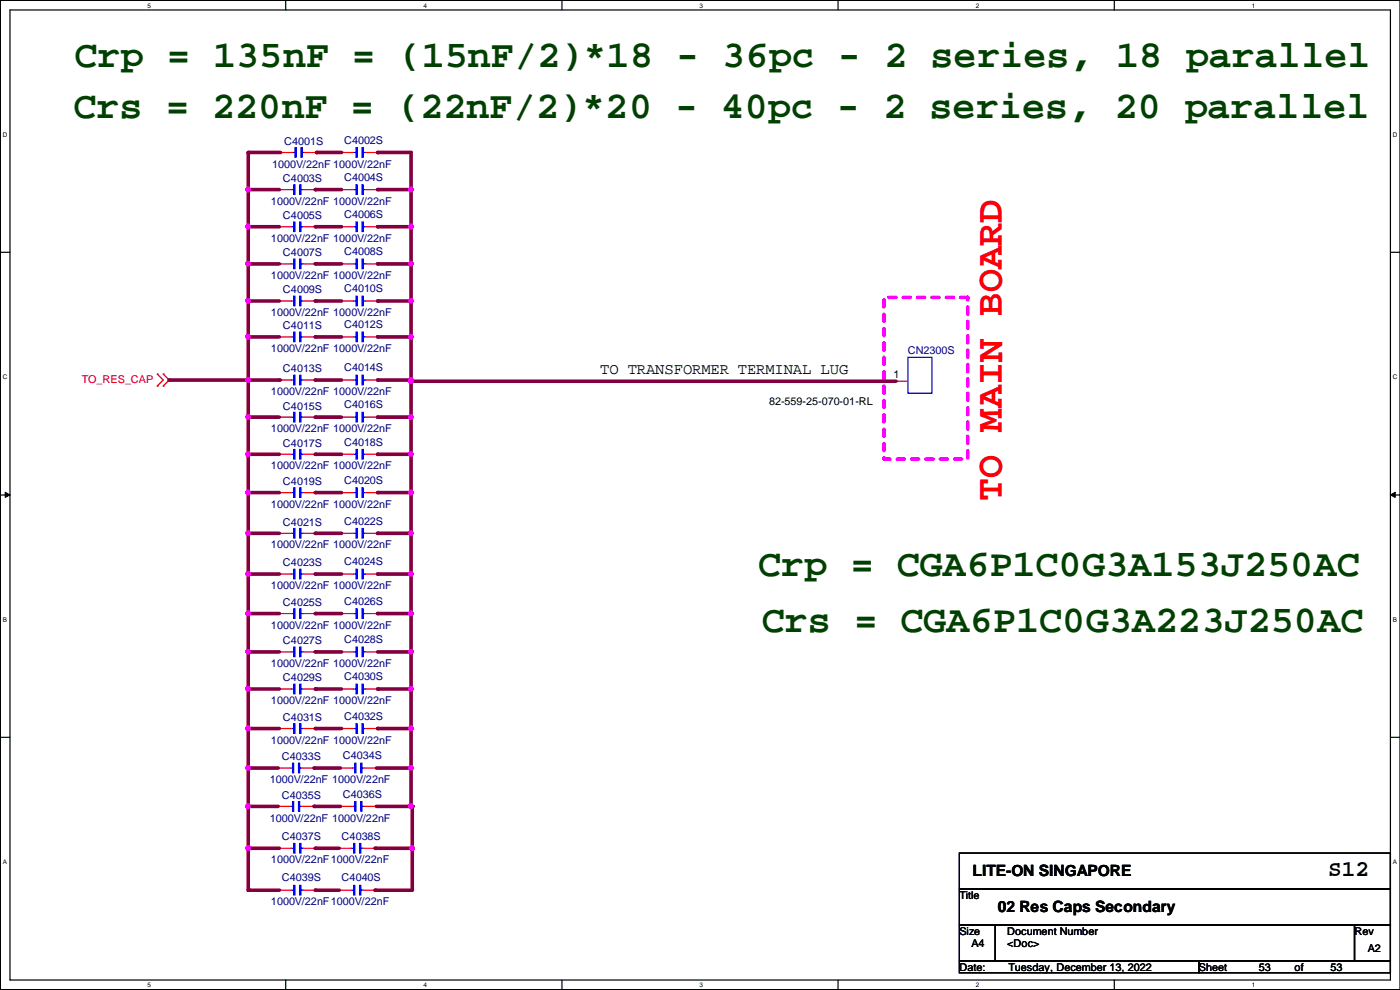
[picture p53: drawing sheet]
<svg xmlns="http://www.w3.org/2000/svg" width="297mm" height="210mm" viewBox="0 0 297 210" stroke-linecap="round" stroke-linejoin="round" font-family="sans-serif">
<defs><g id="words">
<g font-size="8.1" fill="#004000">
<text x="15.8" y="14.3">Crp = 135nF = (15nF/2)*18 - 36pc - 2 series, 18 parallel</text>
<text x="15.6" y="25">Crs = 220nF = (22nF/2)*20 - 40pc - 2 series, 20 parallel</text>
<text x="160.9" y="122.3">Crp = CGA6P1C0G3A153J250AC</text>
<text x="161.6" y="133.9">Crs = CGA6P1C0G3A223J250AC</text>
</g>
<text font-size="8.1" fill="#f00" x="212.5" y="106.3" transform="rotate(-90 212.5 106.3)">TO MAIN BOARD</text>
<text font-size="4.8" x="281.8" y="185.8">S12</text>
<g font-size="3.3">
<text x="127.3" y="79.4">TO TRANSFORMER TERMINAL LUG</text>
<text x="206.3" y="185.8">LITE-ON SINGAPORE</text>
<text x="211.7" y="193.4">02 Res Caps Secondary</text>
</g>
<g font-size="2.3" fill="#000080">
<text x="57.7" y="35.6">1000V/22nF 1000V/22nF</text>
<text x="60.3" y="30.7">C4001S</text>
<text x="73" y="30.5">C4002S</text>
<text x="60" y="38.6">C4003S</text>
<text x="73" y="38.4">C4004S</text>
<text x="57.5" y="43.4">1000V/22nF 1000V/22nF</text>
<text x="60" y="46.5">C4005S</text>
<text x="73" y="46.2">C4006S</text>
<text x="57.5" y="51.3">1000V/22nF 1000V/22nF</text>
<text x="57.5" y="59.2">1000V/22nF 1000V/22nF</text>
<text x="60" y="54.4">C4007S</text>
<text x="73" y="54.1">C4008S</text>
<text x="60" y="62.2">C4009S</text>
<text x="73" y="62">C4010S</text>
<text x="57.5" y="67.1">1000V/22nF 1000V/22nF</text>
<text x="60" y="69.9">C4011S</text>
<text x="73" y="69.6">C4012S</text>
<text x="57.5" y="74.7">1000V/22nF 1000V/22nF</text>
<text x="192.6" y="75.2">CN2300S</text>
<text x="57.5" y="83.8">1000V/22nF 1000V/22nF</text>
<text x="60" y="79">C4013S</text>
<text x="73" y="78.7">C4014S</text>
<text x="60" y="86.9">C4015S</text>
<text x="73" y="86.6">C4016S</text>
<text x="57.5" y="91.7">1000V/22nF 1000V/22nF</text>
<text x="60" y="94.7">C4017S</text>
<text x="73" y="94.5">C4018S</text>
<text x="57.5" y="99.6">1000V/22nF 1000V/22nF</text>
<text x="57.5" y="107.7">1000V/22nF 1000V/22nF</text>
<text x="60" y="102.9">C4019S</text>
<text x="73" y="102.6">C4020S</text>
<text x="60" y="111.5">C4021S</text>
<text x="73" y="111.3">C4022S</text>
<text x="57.5" y="116.3">1000V/22nF 1000V/22nF</text>
<text x="73" y="119.9">C4024S</text>
<text x="57.5" y="125">1000V/22nF 1000V/22nF</text>
<text x="60" y="120.1">C4023S</text>
<text x="60" y="128.5">C4025S</text>
<text x="73" y="128.3">C4026S</text>
<text x="57.5" y="133.4">1000V/22nF 1000V/22nF</text>
<text x="60" y="136.7">C4027S</text>
<text x="73" y="136.4">C4028S</text>
<text x="57.5" y="141.5">1000V/22nF 1000V/22nF</text>
<text x="57.5" y="149.4">1000V/22nF 1000V/22nF</text>
<text x="60" y="144.5">C4029S</text>
<text x="73" y="144.3">C4030S</text>
<text x="60" y="152.9">C4031S</text>
<text x="73" y="152.7">C4032S</text>
<text x="57.5" y="157.7">1000V/22nF 1000V/22nF</text>
<text x="59.8" y="161.3">C4033S</text>
<text x="72.7" y="161">C4034S</text>
<text x="57.2" y="166.1">1000V/22nF 1000V/22nF</text>
<text x="59.8" y="169.4">C4035S</text>
<text x="72.7" y="169.2">C4036S</text>
<text x="57.2" y="174.2">1000V/22nF 1000V/22nF</text>
<text x="59.8" y="178.1">C4037S</text>
<text x="72.5" y="178.1">C4038S</text>
<text x="57.5" y="183.1">1000V/22nF1000V/22nF</text>
<text x="59.8" y="186.9">C4039S</text>
<text x="72.5" y="186.9">C4040S</text>
<text x="57.5" y="192">1000V/22nF1000V/22nF</text>
</g>
<text font-size="2.3" fill="#f00" x="17.4" y="81.3">TO_RES_CAP</text>
<g font-size="2.3">
<text x="189.6" y="80.3">1</text>
<text x="163.2" y="85.9">82-559-25-070-01-RL</text>
<text x="203.5" y="190.8">Title</text>
<text x="203.5" y="198.4">Size</text>
<text x="206.1" y="200.9">A4</text>
<text x="213.7" y="198.4">Document Number</text>
<text x="213.7" y="200.9">&lt;Doc&gt;</text>
<text x="287.4" y="198.4">Rev</text>
<text x="290.2" y="201.9">A2</text>
<text x="203.5" y="206">Date:</text>
<text x="214" y="206">Tuesday, December 13, 2022</text>
<text x="254.3" y="206">Sheet</text>
<text x="267" y="206">53</text>
<text x="274.7" y="206">of</text>
<text x="282.3" y="206">53</text>
</g>
<g font-size="1.4">
<text x="31.3" y="1.6">5</text>
<text x="89.8" y="1.6">4</text>
<text x="148.4" y="1.6">3</text>
<text x="207" y="1.6">2</text>
<text x="265.6" y="1.6">1</text>
<text x=".6" y="29">D</text>
<text x="295.5" y="29">D</text>
<text x=".6" y="80.4">C</text>
<text x="295.5" y="80.4">C</text>
<text x=".6" y="131.9">B</text>
<text x="295.5" y="131.9">B</text>
<text x=".6" y="183.3">A</text>
<text x="295.5" y="183.3">A</text>
<text x="31.3" y="209.4">5</text>
<text x="89.8" y="209.4">4</text>
<text x="148.4" y="209.4">3</text>
<text x="207" y="209.4">2</text>
<text x="265.6" y="209.4">1</text>
</g>
</g></defs>
<path d="M.1 .1h296.9v209.8h-296.9zM2.1 2.1h292.9v205.8h-292.9z" fill="none" stroke="#000" stroke-width=".25"/>
<g fill="#fff">
<path d="M31.3 .3h.8v1.6h-.8z"/>
<path d="M31.3 208.1h.8v1.5h-.8z"/>
</g>
<path d="M60.6 .1v2M60.6 207.9v2" fill="none" stroke="#000" stroke-width=".25"/>
<g fill="#fff">
<path d="M89.8 .3h.8v1.6h-.8z"/>
<path d="M89.8 208.1h.8v1.5h-.8z"/>
</g>
<path d="M119.2 .1v2M119.2 207.9v2" fill="none" stroke="#000" stroke-width=".25"/>
<g fill="#fff">
<path d="M148.4 .3h.8v1.6h-.8z"/>
<path d="M148.4 208.1h.8v1.5h-.8z"/>
</g>
<path d="M177.8 .1v2M177.8 207.9v2" fill="none" stroke="#000" stroke-width=".25"/>
<g fill="#fff">
<path d="M207 .3h.8v1.6h-.8z"/>
<path d="M207 208.1h.8v1.5h-.8z"/>
</g>
<path d="M236.4 .1v2M236.4 207.9v2" fill="none" stroke="#000" stroke-width=".25"/>
<g fill="#fff">
<path d="M265.6 .3h.8v1.6h-.8z"/>
<path d="M265.6 208.1h.8v1.5h-.8z"/>
<path d="M.6 27.8h1v1.5h-1z"/>
<path d="M295.5 27.8h1v1.5h-1z"/>
<path d="M.6 79.2h1v1.5h-1z"/>
<path d="M295.5 79.2h1v1.5h-1z"/>
</g>
<path d="M.1 53.5h2M295 53.5h2" fill="none" stroke="#000" stroke-width=".25"/>
<g fill="#fff">
<path d="M.6 130.6h.9v1.6h-.9z"/>
<path d="M295.5 130.6h.9v1.6h-.9z"/>
</g>
<path d="M.1 105h2M295 105h2" fill="none" stroke="#000" stroke-width=".25"/>
<path d="M1.1 104.4l1 .6-1 .5zM295 105l1-.6v1.1z" fill="#000"/>
<path d="M1.1 104.4l1 .6-1 .5zM295 105l1-.6v1.1z" fill="none" stroke="#000" stroke-width=".21"/>
<g fill="#fff">
<path d="M.6 182h.9v1.6h-.9z"/>
<path d="M295.5 182h.9v1.6h-.9z"/>
</g>
<path d="M.1 156.4h2M295 156.4h2M203.5 180.9h91.5v7.7h-91.5zM203.5 188.6h91.5v7.6h-91.5zM203.5 196.2h7.7v7.6h-7.7zM211.2 196.2h76.2v7.6h-76.2zM287.4 196.2h7.6v7.6h-7.6zM203.5 203.8h50.8v2.5h-50.8zM254.3 203.8h40.7v2.5h-40.7z" fill="none" stroke="#000" stroke-width=".25"/>
<path d="M187.5 63.1h17.8v34.3h-17.8z" fill="none" stroke="#f0f" stroke-width=".76" stroke-dasharray="1.5 1.5"/>
<g fill="none" stroke="#f00" stroke-width=".25">
<path d="M59.5 32.3h.1M59.5 32.3h2.6M64.6 32.3h2.5M67.1 32.3h.1M72.5 32.3h.1M72.5 32.3h2.5M77.6 32.3h2.5M80.1 32.3h.1M59.3 56h.1M59.3 48.1h.1M59.3 40.2h.1M59.3 56h2.5"/>
<path d="M59.3 48.1h2.5M59.3 40.2h2.5M64.3 56h2.6M64.3 48.1h2.6M64.3 40.2h2.6M66.9 56h.1M66.9 48.1h.1M66.9 40.2h.1M72.5 56h.1M72.5 48.1h.1M72.5 40.2h.1M72.5 56h2.5"/>
<path d="M72.5 48.1h2.5M72.5 40.2h2.5M77.6 56h2.5M77.6 48.1h2.5M77.6 40.2h2.5M80.1 56h.1M80.1 48.1h.1M80.1 40.2h.1M33.4 79.3h.1M33.4 79.3l1.2 1.3-1.2 1.3M34.6 79.3h.1M34.6 79.3l1.3 1.3-1.3 1.3"/>
<path d="M59.3 71.5h.1M59.3 63.8h.1M59.3 71.5h2.5M59.3 63.8h2.5M64.3 71.5h2.6M64.3 63.8h2.6M66.9 71.5h.1M66.9 63.8h.1M72.5 71.5h.1M72.5 63.8h.1M72.5 71.5h2.5M72.5 63.8h2.5"/>
<path d="M77.6 71.5h2.5M77.6 63.8h2.5M80.1 71.5h.1M80.1 63.8h.1M33.4 81.9h.1M34.6 81.9h.1M59.3 88.5h.1M59.3 96.4h.1M59.3 80.6h.1M59.3 88.5h2.5M59.3 80.6h2.5M59.3 96.4h2.5"/>
<path d="M64.3 88.5h2.6M64.3 80.6h2.6M64.3 96.4h2.6M66.9 88.5h.1M66.9 96.4h.1M66.9 80.6h.1M72.5 80.6h.1M72.5 96.4h.1M72.5 88.5h.1M72.5 88.5h2.5M72.5 80.6h2.5M72.5 96.4h2.5"/>
<path d="M77.6 88.5h2.5M77.6 80.6h2.5M77.6 96.4h2.5M80.1 80.6h.1M80.1 96.4h.1M80.1 88.5h.1M190.1 80.9h.1M190.1 80.9h2.5M59.3 113.1h.1M59.3 104.5h.1M59.3 104.5h2.5M59.3 113.1h2.5"/>
<path d="M64.3 104.5h2.6M64.3 113.1h2.6M66.9 113.1h.1M66.9 104.5h.1M72.5 104.5h.1M72.5 113.1h.1M72.5 104.5h2.5M72.5 113.1h2.5M77.6 104.5h2.5M77.6 113.1h2.5M80.1 104.5h.1M80.1 113.1h.1"/>
<path d="M59.3 121.8h.1M59.3 138.3h.1M59.3 130.1h.1M59.3 121.8h2.5M59.3 138.3h2.5M59.3 130.1h2.5M64.3 121.8h2.6M64.3 138.3h2.6M64.3 130.1h2.6M66.9 121.8h.1M66.9 138.3h.1M66.9 130.1h.1"/>
<path d="M72.5 138.3h.1M72.5 121.8h.1M72.5 130.1h.1M72.5 121.8h2.5M72.5 138.3h2.5M72.5 130.1h2.5M77.6 121.8h2.5M77.6 138.3h2.5M77.6 130.1h2.5M80.1 138.3h.1M80.1 121.8h.1M80.1 130.1h.1"/>
<path d="M59.3 154.5h.1M59.3 146.1h.1M59.3 154.5h2.5M59.3 146.1h2.5M64.3 154.5h2.6M64.3 146.1h2.6M66.9 154.5h.1M66.9 146.1h.1M72.5 146.1h.1M72.5 154.5h.1M72.5 154.5h2.5M72.5 146.1h2.5"/>
<path d="M77.6 154.5h2.5M77.6 146.1h2.5M80.1 146.1h.1M80.1 154.5h.1M59 171h.1M59 162.9h.1M59 171h2.6M59 162.9h2.6M59.3 179.9h.1M59.3 179.9h2.5M64.1 171h2.5M64.1 162.9h2.5"/>
<path d="M64.3 179.9h2.6M66.6 171h.1M66.6 162.9h.1M66.9 179.9h.1M72 179.9h.1M72 179.9h2.5M72.2 162.9h.1M72.2 171h.1M72.2 171h2.6M72.2 162.9h2.6M77 179.9h2.6M77.3 171h2.5"/>
<path d="M77.3 162.9h2.5M79.6 179.9h.1M79.8 162.9h.1M79.8 171h.1M59.3 188.8h.1M59.3 188.8h2.5M64.3 188.8h2.6M66.9 188.8h.1M72 188.8h.1M72 188.8h2.5M77 188.8h2.6M79.6 188.8h.1"/>
</g>
<g fill="none" stroke="#00f" stroke-width=".25">
<path d="M62.1 32.3h.5M62.3 39.2h.3v2h-.3zM62.4 39.2v2M62.6 31.3h.2v2.1h-.2zM62.6 32.3h.1M62.7 31.3v2.1M63.6 39.2h.2v2h-.2zM63.7 39.2v2M63.8 31.3h.3v2.1h-.3zM64 31.3v2.1M64.1 32.3h.1M64.1 32.3h.5"/>
<path d="M75 32.3h.5M75.5 39.2h.3v2h-.3zM75.5 31.3h.3v2.1h-.3zM75.5 32.3h.1M75.6 31.3v2.1M75.6 39.2v2M76.8 39.2h.2v2h-.2zM76.8 31.3h.2v2.1h-.2zM76.9 31.3v2.1M76.9 39.2v2M77 32.3h.1M77 32.3h.6"/>
<path d="M61.8 56h.5M61.8 48.1h.5M61.8 40.2h.5M62.3 54.9h.3v2.1h-.3zM62.3 47.1h.3v2h-.3zM62.3 56h.1M62.3 48.1h.1M62.3 40.2h.1M62.4 47.1v2M62.4 54.9v2.1M63.6 54.9h.2v2.1h-.2zM63.6 47.1h.2v2h-.2z"/>
<path d="M63.7 47.1v2M63.7 54.9v2.1M63.8 56h.1M63.8 48.1h.1M63.8 40.2h.1M63.8 56h.5M63.8 48.1h.5M63.8 40.2h.5M75 56h.5M75 48.1h.5M75 40.2h.5M75.5 54.9h.3v2.1h-.3z"/>
<path d="M75.5 47.1h.3v2h-.3zM75.5 56h.1M75.5 48.1h.1M75.5 40.2h.1M75.6 47.1v2M75.6 54.9v2.1M76.8 54.9h.2v2.1h-.2zM76.8 47.1h.2v2h-.2zM76.9 47.1v2M76.9 54.9v2.1M77 56h.1M77 48.1h.1"/>
<path d="M77 40.2h.1M77 56h.6M77 48.1h.6M77 40.2h.6M61.8 71.5h.5M61.8 63.8h.5M62.3 70.4h.3v2.1h-.3zM62.3 79.6h.3v2h-.3zM62.3 62.8h.3v2.1h-.3zM62.3 71.5h.1M62.3 63.8h.1M62.4 62.8v2.1"/>
<path d="M62.4 70.4v2.1M62.4 79.6v2M63.6 70.4h.2v2.1h-.2zM63.6 79.6h.2v2h-.2zM63.6 62.8h.2v2.1h-.2zM63.7 62.8v2.1M63.7 70.4v2.1M63.7 79.6v2M63.8 71.5h.1M63.8 63.8h.1M63.8 71.5h.5M63.8 63.8h.5"/>
<path d="M75 71.5h.5M75 63.8h.5M75.5 70.4h.3v2.1h-.3zM75.5 79.6h.3v2h-.3zM75.5 62.8h.3v2.1h-.3zM75.5 71.5h.1M75.5 63.8h.1M75.6 62.8v2.1M75.6 70.4v2.1M75.6 79.6v2M76.8 70.4h.2v2.1h-.2zM76.8 79.6h.2v2h-.2z"/>
<path d="M76.8 62.8h.2v2.1h-.2zM76.9 62.8v2.1M76.9 70.4v2.1M76.9 79.6v2M77 71.5h.1M77 63.8h.1M77 71.5h.6M77 63.8h.6M192.6 75.8h5.1v7.6h-5.1zM61.8 88.5h.5M61.8 80.6h.5M61.8 96.4h.5"/>
<path d="M62.3 87.5h.3v2h-.3zM62.3 95.3h.3v2.1h-.3zM62.3 88.5h.1M62.3 96.4h.1M62.3 80.6h.1M62.4 87.5v2M62.4 95.3v2.1M63.6 87.5h.2v2h-.2zM63.6 95.3h.2v2.1h-.2zM63.7 87.5v2M63.7 95.3v2.1M63.8 88.5h.1"/>
<path d="M63.8 96.4h.1M63.8 80.6h.1M63.8 88.5h.5M63.8 80.6h.5M63.8 96.4h.5M75 88.5h.5M75 80.6h.5M75 96.4h.5M75.5 95.3h.3v2.1h-.3zM75.5 87.5h.3v2h-.3zM75.5 80.6h.1M75.5 96.4h.1"/>
<path d="M75.5 88.5h.1M75.6 87.5v2M75.6 95.3v2.1M76.8 95.3h.2v2.1h-.2zM76.8 87.5h.2v2h-.2zM76.9 87.5v2M76.9 95.3v2.1M77 80.6h.1M77 96.4h.1M77 88.5h.1M77 88.5h.6M77 80.6h.6"/>
<path d="M77 96.4h.6M61.8 104.5h.5M61.8 113.1h.5M62.3 112.1h.3v2h-.3zM62.3 103.5h.3v2h-.3zM62.3 113.1h.1M62.3 104.5h.1M62.4 103.5v2M62.4 112.1v2M63.6 112.1h.2v2h-.2zM63.6 103.5h.2v2h-.2zM63.7 103.5v2"/>
<path d="M63.7 112.1v2M63.8 113.1h.1M63.8 104.5h.1M63.8 104.5h.5M63.8 113.1h.5M75 104.5h.5M75 113.1h.5M75.5 103.5h.3v2h-.3zM75.5 112.1h.3v2h-.3zM75.5 104.5h.1M75.5 113.1h.1M75.6 103.5v2"/>
<path d="M75.6 112.1v2M76.8 103.5h.2v2h-.2zM76.8 112.1h.2v2h-.2zM76.9 103.5v2M76.9 112.1v2M77 104.5h.1M77 113.1h.1M77 104.5h.6M77 113.1h.6M61.8 121.8h.5M61.8 138.3h.5M61.8 130.1h.5"/>
<path d="M62.3 120.7h.3v2.1h-.3zM62.3 137.2h.3v2.1h-.3zM62.3 129.1h.3v2h-.3zM62.3 121.8h.1M62.3 138.3h.1M62.3 130.1h.1M62.4 120.7v2.1M62.4 129.1v2M62.4 137.2v2.1M63.6 120.7h.2v2.1h-.2zM63.6 137.2h.2v2.1h-.2zM63.6 129.1h.2v2h-.2z"/>
<path d="M63.7 120.7v2.1M63.7 129.1v2M63.7 137.2v2.1M63.8 121.8h.1M63.8 138.3h.1M63.8 130.1h.1M63.8 121.8h.5M63.8 138.3h.5M63.8 130.1h.5M75 121.8h.5M75 138.3h.5M75 130.1h.5"/>
<path d="M75.5 137.2h.3v2.1h-.3zM75.5 120.7h.3v2.1h-.3zM75.5 129.1h.3v2h-.3zM75.5 138.3h.1M75.5 121.8h.1M75.5 130.1h.1M75.6 120.7v2.1M75.6 129.1v2M75.6 137.2v2.1M76.8 137.2h.2v2.1h-.2zM76.8 120.7h.2v2.1h-.2zM76.8 129.1h.2v2h-.2z"/>
<path d="M76.9 120.7v2.1M76.9 129.1v2M76.9 137.2v2.1M77 138.3h.1M77 121.8h.1M77 130.1h.1M77 121.8h.6M77 138.3h.6M77 130.1h.6M61.8 154.5h.5M61.8 146.1h.5M62.3 153.5h.3v2h-.3z"/>
<path d="M62.3 145.1h.3v2.1h-.3zM62.3 154.5h.1M62.3 146.1h.1M62.4 145.1v2.1M62.4 153.5v2M63.6 153.5h.2v2h-.2zM63.6 145.1h.2v2.1h-.2zM63.7 145.1v2.1M63.7 153.5v2M63.8 154.5h.1M63.8 146.1h.1M63.8 154.5h.5"/>
<path d="M63.8 146.1h.5M75 154.5h.5M75 146.1h.5M75.5 145.1h.3v2.1h-.3zM75.5 153.5h.3v2h-.3zM75.5 146.1h.1M75.5 154.5h.1M75.6 145.1v2.1M75.6 153.5v2M76.8 145.1h.2v2.1h-.2zM76.8 153.5h.2v2h-.2zM76.9 145.1v2.1"/>
<path d="M76.9 153.5v2M77 146.1h.1M77 154.5h.1M77 154.5h.6M77 146.1h.6M61.6 171h.5M61.6 162.9h.5M61.8 179.9h.5M62.1 170h.2v2h-.2zM62.1 161.9h.2v2h-.2zM62.1 171h.1M62.1 162.9h.1"/>
<path d="M62.2 161.9v2M62.2 170v2M62.3 178.9h.3v2h-.3zM62.3 179.9h.1M62.4 178.9v2M63.3 170h.3v2h-.3zM63.3 161.9h.3v2h-.3zM63.5 161.9v2M63.5 170v2M63.6 178.9h.2v2h-.2zM63.6 171h.1M63.6 162.9h.1"/>
<path d="M63.6 171h.5M63.6 162.9h.5M63.7 178.9v2M63.8 179.9h.1M63.8 179.9h.5M74.5 179.9h.5M74.8 171h.5M74.8 162.9h.5M75 178.9h.3v2h-.3zM75 179.9h.1M75.1 178.9v2M75.3 161.9h.2v2h-.2z"/>
<path d="M75.3 170h.2v2h-.2zM75.3 162.9h.1M75.3 171h.1M75.4 161.9v2M75.4 170v2M76.3 178.9h.2v2h-.2zM76.4 178.9v2M76.5 161.9h.3v2h-.3zM76.5 170h.3v2h-.3zM76.5 179.9h.1M76.5 179.9h.5M76.7 161.9v2"/>
<path d="M76.7 170v2M76.8 162.9h.1M76.8 171h.1M76.8 171h.5M76.8 162.9h.5M61.8 188.8h.5M62.3 187.8h.3v2h-.3zM62.3 188.8h.1M62.4 187.8v2M63.6 187.8h.2v2h-.2zM63.7 187.8v2M63.8 188.8h.1"/>
<path d="M63.8 188.8h.5M74.5 188.8h.5M75 187.8h.3v2h-.3zM75 188.8h.1M75.1 187.8v2M76.3 187.8h.2v2h-.2zM76.4 187.8v2M76.5 188.8h.1M76.5 188.8h.5"/>
</g>
<path d="M52.7 32.3v7.9" fill="none" stroke="#800040" stroke-width=".76"/>
<circle cx="52.7" cy="40.2" r=".38" fill="#800040"/>
<path d="M52.7 32.3h6.8" fill="none" stroke="#800040" stroke-width=".76"/>
<circle cx="52.7" cy="32.3" r=".38" fill="#800040"/>
<path d="M52.7 71.5v9.1" fill="none" stroke="#800040" stroke-width=".76"/>
<circle cx="52.7" cy="80.6" r=".38" fill="#800040"/>
<circle cx="52.6" cy="71.4" r=".47" fill="#f0f"/>
<circle cx="52.6" cy="71.4" r=".47" fill="none" stroke="#f0f" stroke-width=".25"/>
<path d="M87.2 32.3v7.9" fill="none" stroke="#800040" stroke-width=".76"/>
<circle cx="87.2" cy="40.2" r=".38" fill="#800040"/>
<path d="M67.1 32.3h5.4" fill="none" stroke="#800040" stroke-width=".76"/>
<circle cx="67.1" cy="32.3" r=".38" fill="#800040"/>
<path d="M80.1 32.3h7.1" fill="none" stroke="#800040" stroke-width=".76"/>
<circle cx="80.1" cy="32.3" r=".38" fill="#800040"/>
<path d="M52.7 40.2h6.6" fill="none" stroke="#800040" stroke-width=".76"/>
<circle cx="52.7" cy="40.2" r=".38" fill="#800040"/>
<path d="M66.9 40.2h5.6" fill="none" stroke="#800040" stroke-width=".76"/>
<circle cx="66.9" cy="40.2" r=".38" fill="#800040"/>
<path d="M80.1 40.2h7.1" fill="none" stroke="#800040" stroke-width=".76"/>
<circle cx="80.1" cy="40.2" r=".38" fill="#800040"/>
<path d="M52.7 40.2v7.9" fill="none" stroke="#800040" stroke-width=".76"/>
<circle cx="52.7" cy="48.1" r=".38" fill="#800040"/>
<circle cx="52.6" cy="40.2" r=".47" fill="#f0f"/>
<circle cx="52.6" cy="40.2" r=".47" fill="none" stroke="#f0f" stroke-width=".25"/>
<path d="M87.2 40.2v7.9" fill="none" stroke="#800040" stroke-width=".76"/>
<circle cx="87.2" cy="48.1" r=".38" fill="#800040"/>
<circle cx="87.2" cy="40.2" r=".47" fill="#f0f"/>
<circle cx="87.2" cy="40.2" r=".47" fill="none" stroke="#f0f" stroke-width=".25"/>
<path d="M52.7 48.1h6.6" fill="none" stroke="#800040" stroke-width=".76"/>
<circle cx="52.7" cy="48.1" r=".38" fill="#800040"/>
<path d="M66.9 48.1h5.6" fill="none" stroke="#800040" stroke-width=".76"/>
<circle cx="66.9" cy="48.1" r=".38" fill="#800040"/>
<path d="M80.1 48.1h7.1" fill="none" stroke="#800040" stroke-width=".76"/>
<circle cx="80.1" cy="48.1" r=".38" fill="#800040"/>
<path d="M87.2 48.1v7.9" fill="none" stroke="#800040" stroke-width=".76"/>
<circle cx="87.2" cy="56" r=".38" fill="#800040"/>
<circle cx="87.2" cy="48" r=".47" fill="#f0f"/>
<circle cx="87.2" cy="48" r=".47" fill="none" stroke="#f0f" stroke-width=".25"/>
<circle cx="87.2" cy="55.9" r=".47" fill="#f0f"/>
<circle cx="87.2" cy="55.9" r=".47" fill="none" stroke="#f0f" stroke-width=".25"/>
<path d="M52.7 48.1v7.9" fill="none" stroke="#800040" stroke-width=".76"/>
<circle cx="52.7" cy="56" r=".38" fill="#800040"/>
<circle cx="52.6" cy="48" r=".47" fill="#f0f"/>
<circle cx="52.6" cy="48" r=".47" fill="none" stroke="#f0f" stroke-width=".25"/>
<circle cx="52.6" cy="55.9" r=".47" fill="#f0f"/>
<circle cx="52.6" cy="55.9" r=".47" fill="none" stroke="#f0f" stroke-width=".25"/>
<path d="M52.7 56h6.6" fill="none" stroke="#800040" stroke-width=".76"/>
<circle cx="52.7" cy="56" r=".38" fill="#800040"/>
<path d="M66.9 56h5.6" fill="none" stroke="#800040" stroke-width=".76"/>
<circle cx="66.9" cy="56" r=".38" fill="#800040"/>
<path d="M80.1 56h7.1" fill="none" stroke="#800040" stroke-width=".76"/>
<circle cx="80.1" cy="56" r=".38" fill="#800040"/>
<path d="M87.2 56v7.8" fill="none" stroke="#800040" stroke-width=".76"/>
<circle cx="87.2" cy="63.8" r=".38" fill="#800040"/>
<circle cx="87.2" cy="63.8" r=".47" fill="#f0f"/>
<circle cx="87.2" cy="63.8" r=".47" fill="none" stroke="#f0f" stroke-width=".25"/>
<path d="M52.7 56v7.8" fill="none" stroke="#800040" stroke-width=".76"/>
<circle cx="52.7" cy="63.8" r=".38" fill="#800040"/>
<path d="M52.7 63.8h6.6" fill="none" stroke="#800040" stroke-width=".76"/>
<circle cx="52.7" cy="63.8" r=".38" fill="#800040"/>
<path d="M66.9 63.8h5.6" fill="none" stroke="#800040" stroke-width=".76"/>
<circle cx="66.9" cy="63.8" r=".38" fill="#800040"/>
<path d="M80.1 63.8h7.1" fill="none" stroke="#800040" stroke-width=".76"/>
<circle cx="80.1" cy="63.8" r=".38" fill="#800040"/>
<path d="M52.7 63.8v7.7" fill="none" stroke="#800040" stroke-width=".76"/>
<circle cx="52.7" cy="71.5" r=".38" fill="#800040"/>
<circle cx="52.6" cy="63.8" r=".47" fill="#f0f"/>
<circle cx="52.6" cy="63.8" r=".47" fill="none" stroke="#f0f" stroke-width=".25"/>
<path d="M87.2 63.8v7.7" fill="none" stroke="#800040" stroke-width=".76"/>
<circle cx="87.2" cy="71.5" r=".38" fill="#800040"/>
<path d="M52.7 71.5h6.6" fill="none" stroke="#800040" stroke-width=".76"/>
<circle cx="52.7" cy="71.5" r=".38" fill="#800040"/>
<path d="M66.9 71.5h5.6" fill="none" stroke="#800040" stroke-width=".76"/>
<circle cx="66.9" cy="71.5" r=".38" fill="#800040"/>
<path d="M80.1 71.5h7.1" fill="none" stroke="#800040" stroke-width=".76"/>
<circle cx="80.1" cy="71.5" r=".38" fill="#800040"/>
<path d="M87.2 71.5v9.1" fill="none" stroke="#800040" stroke-width=".76"/>
<circle cx="87.2" cy="80.6" r=".38" fill="#800040"/>
<circle cx="87.2" cy="71.4" r=".47" fill="#f0f"/>
<circle cx="87.2" cy="71.4" r=".47" fill="none" stroke="#f0f" stroke-width=".25"/>
<circle cx="87.2" cy="80.6" r=".47" fill="#f0f"/>
<circle cx="87.2" cy="80.6" r=".47" fill="none" stroke="#f0f" stroke-width=".25"/>
<path d="M52.7 80.6h6.6" fill="none" stroke="#800040" stroke-width=".76"/>
<circle cx="59.3" cy="80.6" r=".38" fill="#800040"/>
<path d="M66.9 80.6h5.6" fill="none" stroke="#800040" stroke-width=".76"/>
<circle cx="66.9" cy="80.6" r=".38" fill="#800040"/>
<path d="M80.1 80.6h7.1" fill="none" stroke="#800040" stroke-width=".76"/>
<circle cx="80.1" cy="80.6" r=".38" fill="#800040"/>
<path d="M87.2 80.9v7.6" fill="none" stroke="#800040" stroke-width=".76"/>
<circle cx="87.2" cy="80.9" r=".38" fill="#800040"/>
<path d="M52.7 88.5h6.6" fill="none" stroke="#800040" stroke-width=".76"/>
<circle cx="52.7" cy="88.5" r=".38" fill="#800040"/>
<circle cx="52.6" cy="88.4" r=".47" fill="#f0f"/>
<circle cx="52.6" cy="88.4" r=".47" fill="none" stroke="#f0f" stroke-width=".25"/>
<path d="M66.9 88.5h5.6" fill="none" stroke="#800040" stroke-width=".76"/>
<circle cx="66.9" cy="88.5" r=".38" fill="#800040"/>
<path d="M80.1 88.5h7.1" fill="none" stroke="#800040" stroke-width=".76"/>
<circle cx="80.1" cy="88.5" r=".38" fill="#800040"/>
<path d="M87.2 88.5v7.9" fill="none" stroke="#800040" stroke-width=".76"/>
<circle cx="87.2" cy="96.4" r=".38" fill="#800040"/>
<circle cx="87.2" cy="88.4" r=".47" fill="#f0f"/>
<circle cx="87.2" cy="88.4" r=".47" fill="none" stroke="#f0f" stroke-width=".25"/>
<circle cx="87.2" cy="96.3" r=".47" fill="#f0f"/>
<circle cx="87.2" cy="96.3" r=".47" fill="none" stroke="#f0f" stroke-width=".25"/>
<path d="M52.7 88.5v7.9" fill="none" stroke="#800040" stroke-width=".76"/>
<circle cx="52.7" cy="96.4" r=".38" fill="#800040"/>
<circle cx="52.6" cy="96.3" r=".47" fill="#f0f"/>
<circle cx="52.6" cy="96.3" r=".47" fill="none" stroke="#f0f" stroke-width=".25"/>
<path d="M52.7 96.4h6.6" fill="none" stroke="#800040" stroke-width=".76"/>
<circle cx="52.7" cy="96.4" r=".38" fill="#800040"/>
<path d="M66.9 96.4h5.6" fill="none" stroke="#800040" stroke-width=".76"/>
<circle cx="66.9" cy="96.4" r=".38" fill="#800040"/>
<path d="M80.1 96.4h7.1" fill="none" stroke="#800040" stroke-width=".76"/>
<circle cx="80.1" cy="96.4" r=".38" fill="#800040"/>
<path d="M87.2 96.4v8.1" fill="none" stroke="#800040" stroke-width=".76"/>
<circle cx="87.2" cy="104.5" r=".38" fill="#800040"/>
<path d="M52.7 96.4v8.1" fill="none" stroke="#800040" stroke-width=".76"/>
<circle cx="52.7" cy="104.5" r=".38" fill="#800040"/>
<path d="M52.7 104.5h6.6" fill="none" stroke="#800040" stroke-width=".76"/>
<circle cx="52.7" cy="104.5" r=".38" fill="#800040"/>
<path d="M66.9 104.5h5.6" fill="none" stroke="#800040" stroke-width=".76"/>
<circle cx="66.9" cy="104.5" r=".38" fill="#800040"/>
<path d="M80.1 104.5h7.1" fill="none" stroke="#800040" stroke-width=".76"/>
<circle cx="80.1" cy="104.5" r=".38" fill="#800040"/>
<path d="M87.2 104.5v8.6" fill="none" stroke="#800040" stroke-width=".76"/>
<circle cx="87.2" cy="113.1" r=".38" fill="#800040"/>
<circle cx="87.2" cy="104.4" r=".47" fill="#f0f"/>
<circle cx="87.2" cy="104.4" r=".47" fill="none" stroke="#f0f" stroke-width=".25"/>
<circle cx="87.2" cy="113.1" r=".47" fill="#f0f"/>
<circle cx="87.2" cy="113.1" r=".47" fill="none" stroke="#f0f" stroke-width=".25"/>
<path d="M52.7 104.5v8.6" fill="none" stroke="#800040" stroke-width=".76"/>
<circle cx="52.7" cy="113.1" r=".38" fill="#800040"/>
<circle cx="52.6" cy="104.4" r=".47" fill="#f0f"/>
<circle cx="52.6" cy="104.4" r=".47" fill="none" stroke="#f0f" stroke-width=".25"/>
<circle cx="52.6" cy="113.1" r=".47" fill="#f0f"/>
<circle cx="52.6" cy="113.1" r=".47" fill="none" stroke="#f0f" stroke-width=".25"/>
<path d="M52.7 113.1h6.6" fill="none" stroke="#800040" stroke-width=".76"/>
<circle cx="52.7" cy="113.1" r=".38" fill="#800040"/>
<path d="M66.9 113.1h5.6" fill="none" stroke="#800040" stroke-width=".76"/>
<circle cx="66.9" cy="113.1" r=".38" fill="#800040"/>
<path d="M80.1 113.1h7.1" fill="none" stroke="#800040" stroke-width=".76"/>
<circle cx="80.1" cy="113.1" r=".38" fill="#800040"/>
<path d="M52.7 113.1v8.7" fill="none" stroke="#800040" stroke-width=".76"/>
<circle cx="52.7" cy="121.8" r=".38" fill="#800040"/>
<path d="M87.2 113.1v8.7" fill="none" stroke="#800040" stroke-width=".76"/>
<circle cx="87.2" cy="121.8" r=".38" fill="#800040"/>
<path d="M52.7 121.8h6.6" fill="none" stroke="#800040" stroke-width=".76"/>
<circle cx="52.7" cy="121.8" r=".38" fill="#800040"/>
<path d="M66.9 121.8h5.6" fill="none" stroke="#800040" stroke-width=".76"/>
<circle cx="66.9" cy="121.8" r=".38" fill="#800040"/>
<path d="M80.1 121.8h7.1" fill="none" stroke="#800040" stroke-width=".76"/>
<circle cx="80.1" cy="121.8" r=".38" fill="#800040"/>
<path d="M52.7 130.1h6.6" fill="none" stroke="#800040" stroke-width=".76"/>
<circle cx="52.7" cy="130.1" r=".38" fill="#800040"/>
<path d="M66.9 130.1h5.6" fill="none" stroke="#800040" stroke-width=".76"/>
<circle cx="66.9" cy="130.1" r=".38" fill="#800040"/>
<path d="M80.1 130.1h7.1" fill="none" stroke="#800040" stroke-width=".76"/>
<circle cx="80.1" cy="130.1" r=".38" fill="#800040"/>
<path d="M87.2 121.8v8.3" fill="none" stroke="#800040" stroke-width=".76"/>
<circle cx="87.2" cy="130.1" r=".38" fill="#800040"/>
<circle cx="87.2" cy="121.7" r=".47" fill="#f0f"/>
<circle cx="87.2" cy="121.7" r=".47" fill="none" stroke="#f0f" stroke-width=".25"/>
<path d="M52.7 121.8v8.3" fill="none" stroke="#800040" stroke-width=".76"/>
<circle cx="52.7" cy="130.1" r=".38" fill="#800040"/>
<circle cx="52.6" cy="121.7" r=".47" fill="#f0f"/>
<circle cx="52.6" cy="121.7" r=".47" fill="none" stroke="#f0f" stroke-width=".25"/>
<path d="M52.7 138.3h6.6" fill="none" stroke="#800040" stroke-width=".76"/>
<circle cx="52.7" cy="138.3" r=".38" fill="#800040"/>
<path d="M66.9 138.3h5.6" fill="none" stroke="#800040" stroke-width=".76"/>
<circle cx="66.9" cy="138.3" r=".38" fill="#800040"/>
<path d="M80.1 138.3h7.1" fill="none" stroke="#800040" stroke-width=".76"/>
<circle cx="87.2" cy="138.3" r=".38" fill="#800040"/>
<path d="M52.7 146.1h6.6" fill="none" stroke="#800040" stroke-width=".76"/>
<circle cx="52.7" cy="146.1" r=".38" fill="#800040"/>
<circle cx="52.6" cy="146.1" r=".47" fill="#f0f"/>
<circle cx="52.6" cy="146.1" r=".47" fill="none" stroke="#f0f" stroke-width=".25"/>
<path d="M66.9 146.1h5.6" fill="none" stroke="#800040" stroke-width=".76"/>
<circle cx="66.9" cy="146.1" r=".38" fill="#800040"/>
<path d="M80.1 146.1h7.1" fill="none" stroke="#800040" stroke-width=".76"/>
<circle cx="80.1" cy="146.1" r=".38" fill="#800040"/>
<path d="M52.7 154.5h6.6" fill="none" stroke="#800040" stroke-width=".76"/>
<circle cx="52.7" cy="154.5" r=".38" fill="#800040"/>
<path d="M66.9 154.5h5.6" fill="none" stroke="#800040" stroke-width=".76"/>
<circle cx="66.9" cy="154.5" r=".38" fill="#800040"/>
<path d="M80.1 154.5h7.1" fill="none" stroke="#800040" stroke-width=".76"/>
<circle cx="80.1" cy="154.5" r=".38" fill="#800040"/>
<path d="M66.6 162.9h5.6" fill="none" stroke="#800040" stroke-width=".76"/>
<circle cx="66.6" cy="162.9" r=".38" fill="#800040"/>
<path d="M52.7 130.1v8.2" fill="none" stroke="#800040" stroke-width=".76"/>
<circle cx="52.7" cy="130.1" r=".38" fill="#800040"/>
<circle cx="52.6" cy="138.2" r=".47" fill="#f0f"/>
<circle cx="52.6" cy="138.2" r=".47" fill="none" stroke="#f0f" stroke-width=".25"/>
<circle cx="52.6" cy="130.1" r=".47" fill="#f0f"/>
<circle cx="52.6" cy="130.1" r=".47" fill="none" stroke="#f0f" stroke-width=".25"/>
<path d="M52.7 138.3v7.8" fill="none" stroke="#800040" stroke-width=".76"/>
<circle cx="52.7" cy="138.3" r=".38" fill="#800040"/>
<path d="M52.7 146.1v8.4" fill="none" stroke="#800040" stroke-width=".76"/>
<circle cx="52.7" cy="146.1" r=".38" fill="#800040"/>
<path d="M87.2 130.1v8.2" fill="none" stroke="#800040" stroke-width=".76"/>
<circle cx="87.2" cy="130.1" r=".38" fill="#800040"/>
<circle cx="87.2" cy="138.2" r=".47" fill="#f0f"/>
<circle cx="87.2" cy="138.2" r=".47" fill="none" stroke="#f0f" stroke-width=".25"/>
<circle cx="87.2" cy="130.1" r=".47" fill="#f0f"/>
<circle cx="87.2" cy="130.1" r=".47" fill="none" stroke="#f0f" stroke-width=".25"/>
<path d="M87.2 138.3v7.8" fill="none" stroke="#800040" stroke-width=".76"/>
<circle cx="87.2" cy="138.3" r=".38" fill="#800040"/>
<circle cx="87.2" cy="146.1" r=".47" fill="#f0f"/>
<circle cx="87.2" cy="146.1" r=".47" fill="none" stroke="#f0f" stroke-width=".25"/>
<path d="M87.2 146.1v8.4" fill="none" stroke="#800040" stroke-width=".76"/>
<circle cx="87.2" cy="146.1" r=".38" fill="#800040"/>
<path d="M66.6 171h5.6" fill="none" stroke="#800040" stroke-width=".76"/>
<circle cx="66.6" cy="171" r=".38" fill="#800040"/>
<path d="M52.7 162.9h6.3" fill="none" stroke="#800040" stroke-width=".76"/>
<circle cx="52.7" cy="162.9" r=".38" fill="#800040"/>
<path d="M52.7 154.5v8.4" fill="none" stroke="#800040" stroke-width=".76"/>
<circle cx="52.7" cy="154.5" r=".38" fill="#800040"/>
<circle cx="52.6" cy="162.9" r=".47" fill="#f0f"/>
<circle cx="52.6" cy="162.9" r=".47" fill="none" stroke="#f0f" stroke-width=".25"/>
<circle cx="52.6" cy="154.5" r=".47" fill="#f0f"/>
<circle cx="52.6" cy="154.5" r=".47" fill="none" stroke="#f0f" stroke-width=".25"/>
<path d="M52.7 171h6.3" fill="none" stroke="#800040" stroke-width=".76"/>
<circle cx="52.7" cy="171" r=".38" fill="#800040"/>
<circle cx="52.6" cy="171" r=".47" fill="#f0f"/>
<circle cx="52.6" cy="171" r=".47" fill="none" stroke="#f0f" stroke-width=".25"/>
<path d="M52.7 162.9v8.1" fill="none" stroke="#800040" stroke-width=".76"/>
<circle cx="52.7" cy="162.9" r=".38" fill="#800040"/>
<path d="M79.8 162.9h7.4" fill="none" stroke="#800040" stroke-width=".76"/>
<circle cx="87.2" cy="162.9" r=".38" fill="#800040"/>
<path d="M87.2 154.5v8.4" fill="none" stroke="#800040" stroke-width=".76"/>
<circle cx="87.2" cy="154.5" r=".38" fill="#800040"/>
<circle cx="87.2" cy="162.9" r=".47" fill="#f0f"/>
<circle cx="87.2" cy="162.9" r=".47" fill="none" stroke="#f0f" stroke-width=".25"/>
<circle cx="87.2" cy="154.5" r=".47" fill="#f0f"/>
<circle cx="87.2" cy="154.5" r=".47" fill="none" stroke="#f0f" stroke-width=".25"/>
<path d="M79.8 171h7.4" fill="none" stroke="#800040" stroke-width=".76"/>
<circle cx="87.2" cy="171" r=".38" fill="#800040"/>
<path d="M87.2 162.9v8.1" fill="none" stroke="#800040" stroke-width=".76"/>
<circle cx="87.2" cy="162.9" r=".38" fill="#800040"/>
<circle cx="87.2" cy="171" r=".47" fill="#f0f"/>
<circle cx="87.2" cy="171" r=".47" fill="none" stroke="#f0f" stroke-width=".25"/>
<path d="M52.7 80.6v7.9" fill="none" stroke="#800040" stroke-width=".76"/>
<circle cx="52.7" cy="80.6" r=".38" fill="#800040"/>
<path d="M87.2 80.9h102.9" fill="none" stroke="#800040" stroke-width=".76"/>
<circle cx="87.2" cy="80.9" r=".38" fill="#800040"/>
<circle cx="87.2" cy="80.8" r=".47" fill="#f0f"/>
<circle cx="87.2" cy="80.8" r=".47" fill="none" stroke="#f0f" stroke-width=".25"/>
<path d="M35.9 80.6h16.8" fill="none" stroke="#800040" stroke-width=".76"/>
<circle cx="35.9" cy="80.6" r=".38" fill="#800040"/>
<circle cx="52.6" cy="80.6" r=".47" fill="#f0f"/>
<circle cx="52.6" cy="80.6" r=".47" fill="none" stroke="#f0f" stroke-width=".25"/>
<path d="M87.2 80.6v.3" fill="none" stroke="#800040" stroke-width=".76"/>
<circle cx="87.2" cy="80.9" r=".38" fill="#800040"/>
<path d="M66.9 179.9h5.1" fill="none" stroke="#800040" stroke-width=".76"/>
<circle cx="66.9" cy="179.9" r=".38" fill="#800040"/>
<path d="M66.9 188.8h5.1" fill="none" stroke="#800040" stroke-width=".76"/>
<circle cx="66.9" cy="188.8" r=".38" fill="#800040"/>
<path d="M79.6 179.9h7.9" fill="none" stroke="#800040" stroke-width=".76"/>
<circle cx="79.6" cy="179.9" r=".38" fill="#800040"/>
<path d="M79.6 188.8h7.9" fill="none" stroke="#800040" stroke-width=".76"/>
<circle cx="79.6" cy="188.8" r=".38" fill="#800040"/>
<path d="M87.5 171v8.9" fill="none" stroke="#800040" stroke-width=".76"/>
<circle cx="87.5" cy="171" r=".38" fill="#800040"/>
<path d="M87.2 171h.3M87.5 171h.1" fill="none" stroke="#800040" stroke-width=".25"/>
<path d="M87.5 179.9v8.9" fill="none" stroke="#800040" stroke-width=".76"/>
<circle cx="87.5" cy="179.9" r=".38" fill="#800040"/>
<circle cx="87.4" cy="179.9" r=".47" fill="#f0f"/>
<circle cx="87.4" cy="179.9" r=".47" fill="none" stroke="#f0f" stroke-width=".25"/>
<path d="M52.7 171v8.9" fill="none" stroke="#800040" stroke-width=".76"/>
<circle cx="52.7" cy="171" r=".38" fill="#800040"/>
<path d="M52.7 179.9h6.6" fill="none" stroke="#800040" stroke-width=".76"/>
<circle cx="52.7" cy="179.9" r=".38" fill="#800040"/>
<path d="M52.7 179.9v8.9" fill="none" stroke="#800040" stroke-width=".76"/>
<circle cx="52.7" cy="179.9" r=".38" fill="#800040"/>
<circle cx="52.6" cy="179.9" r=".47" fill="#f0f"/>
<circle cx="52.6" cy="179.9" r=".47" fill="none" stroke="#f0f" stroke-width=".25"/>
<path d="M52.7 188.8h6.6" fill="none" stroke="#800040" stroke-width=".76"/>
<circle cx="52.7" cy="188.8" r=".38" fill="#800040"/>
<circle cx="52.6" cy="71.4" r=".47" fill="#f0f"/>
<circle cx="52.6" cy="71.4" r=".47" fill="none" stroke="#f0f" stroke-width=".25"/>
<circle cx="52.6" cy="40.2" r=".47" fill="#f0f"/>
<circle cx="52.6" cy="40.2" r=".47" fill="none" stroke="#f0f" stroke-width=".25"/>
<circle cx="87.2" cy="40.2" r=".47" fill="#f0f"/>
<circle cx="87.2" cy="40.2" r=".47" fill="none" stroke="#f0f" stroke-width=".25"/>
<circle cx="87.2" cy="48" r=".47" fill="#f0f"/>
<circle cx="87.2" cy="48" r=".47" fill="none" stroke="#f0f" stroke-width=".25"/>
<circle cx="87.2" cy="55.9" r=".47" fill="#f0f"/>
<circle cx="87.2" cy="55.9" r=".47" fill="none" stroke="#f0f" stroke-width=".25"/>
<circle cx="52.6" cy="48" r=".47" fill="#f0f"/>
<circle cx="52.6" cy="48" r=".47" fill="none" stroke="#f0f" stroke-width=".25"/>
<circle cx="52.6" cy="55.9" r=".47" fill="#f0f"/>
<circle cx="52.6" cy="55.9" r=".47" fill="none" stroke="#f0f" stroke-width=".25"/>
<circle cx="87.2" cy="63.8" r=".47" fill="#f0f"/>
<circle cx="87.2" cy="63.8" r=".47" fill="none" stroke="#f0f" stroke-width=".25"/>
<circle cx="52.6" cy="63.8" r=".47" fill="#f0f"/>
<circle cx="52.6" cy="63.8" r=".47" fill="none" stroke="#f0f" stroke-width=".25"/>
<circle cx="87.2" cy="71.4" r=".47" fill="#f0f"/>
<circle cx="87.2" cy="71.4" r=".47" fill="none" stroke="#f0f" stroke-width=".25"/>
<circle cx="87.2" cy="80.6" r=".47" fill="#f0f"/>
<circle cx="87.2" cy="80.6" r=".47" fill="none" stroke="#f0f" stroke-width=".25"/>
<circle cx="52.6" cy="88.4" r=".47" fill="#f0f"/>
<circle cx="52.6" cy="88.4" r=".47" fill="none" stroke="#f0f" stroke-width=".25"/>
<circle cx="87.2" cy="88.4" r=".47" fill="#f0f"/>
<circle cx="87.2" cy="88.4" r=".47" fill="none" stroke="#f0f" stroke-width=".25"/>
<circle cx="87.2" cy="96.3" r=".47" fill="#f0f"/>
<circle cx="87.2" cy="96.3" r=".47" fill="none" stroke="#f0f" stroke-width=".25"/>
<circle cx="52.6" cy="96.3" r=".47" fill="#f0f"/>
<circle cx="52.6" cy="96.3" r=".47" fill="none" stroke="#f0f" stroke-width=".25"/>
<circle cx="87.2" cy="104.4" r=".47" fill="#f0f"/>
<circle cx="87.2" cy="104.4" r=".47" fill="none" stroke="#f0f" stroke-width=".25"/>
<circle cx="87.2" cy="113.1" r=".47" fill="#f0f"/>
<circle cx="87.2" cy="113.1" r=".47" fill="none" stroke="#f0f" stroke-width=".25"/>
<circle cx="52.6" cy="104.4" r=".47" fill="#f0f"/>
<circle cx="52.6" cy="104.4" r=".47" fill="none" stroke="#f0f" stroke-width=".25"/>
<circle cx="52.6" cy="113.1" r=".47" fill="#f0f"/>
<circle cx="52.6" cy="113.1" r=".47" fill="none" stroke="#f0f" stroke-width=".25"/>
<circle cx="87.2" cy="121.7" r=".47" fill="#f0f"/>
<circle cx="87.2" cy="121.7" r=".47" fill="none" stroke="#f0f" stroke-width=".25"/>
<circle cx="52.6" cy="121.7" r=".47" fill="#f0f"/>
<circle cx="52.6" cy="121.7" r=".47" fill="none" stroke="#f0f" stroke-width=".25"/>
<circle cx="52.6" cy="146.1" r=".47" fill="#f0f"/>
<circle cx="52.6" cy="146.1" r=".47" fill="none" stroke="#f0f" stroke-width=".25"/>
<circle cx="52.6" cy="138.2" r=".47" fill="#f0f"/>
<circle cx="52.6" cy="138.2" r=".47" fill="none" stroke="#f0f" stroke-width=".25"/>
<circle cx="52.6" cy="130.1" r=".47" fill="#f0f"/>
<circle cx="52.6" cy="130.1" r=".47" fill="none" stroke="#f0f" stroke-width=".25"/>
<circle cx="87.2" cy="138.2" r=".47" fill="#f0f"/>
<circle cx="87.2" cy="138.2" r=".47" fill="none" stroke="#f0f" stroke-width=".25"/>
<circle cx="87.2" cy="130.1" r=".47" fill="#f0f"/>
<circle cx="87.2" cy="130.1" r=".47" fill="none" stroke="#f0f" stroke-width=".25"/>
<circle cx="87.2" cy="146.1" r=".47" fill="#f0f"/>
<circle cx="87.2" cy="146.1" r=".47" fill="none" stroke="#f0f" stroke-width=".25"/>
<circle cx="52.6" cy="162.9" r=".47" fill="#f0f"/>
<circle cx="52.6" cy="162.9" r=".47" fill="none" stroke="#f0f" stroke-width=".25"/>
<circle cx="52.6" cy="154.5" r=".47" fill="#f0f"/>
<circle cx="52.6" cy="154.5" r=".47" fill="none" stroke="#f0f" stroke-width=".25"/>
<circle cx="52.6" cy="171" r=".47" fill="#f0f"/>
<circle cx="52.6" cy="171" r=".47" fill="none" stroke="#f0f" stroke-width=".25"/>
<circle cx="87.2" cy="162.9" r=".47" fill="#f0f"/>
<circle cx="87.2" cy="162.9" r=".47" fill="none" stroke="#f0f" stroke-width=".25"/>
<circle cx="87.2" cy="154.5" r=".47" fill="#f0f"/>
<circle cx="87.2" cy="154.5" r=".47" fill="none" stroke="#f0f" stroke-width=".25"/>
<circle cx="87.2" cy="171" r=".47" fill="#f0f"/>
<circle cx="87.2" cy="171" r=".47" fill="none" stroke="#f0f" stroke-width=".25"/>
<circle cx="87.2" cy="80.8" r=".47" fill="#f0f"/>
<circle cx="87.2" cy="80.8" r=".47" fill="none" stroke="#f0f" stroke-width=".25"/>
<circle cx="52.6" cy="80.6" r=".47" fill="#f0f"/>
<circle cx="52.6" cy="80.6" r=".47" fill="none" stroke="#f0f" stroke-width=".25"/>
<circle cx="87.4" cy="179.9" r=".47" fill="#f0f"/>
<circle cx="87.4" cy="179.9" r=".47" fill="none" stroke="#f0f" stroke-width=".25"/>
<circle cx="52.6" cy="179.9" r=".47" fill="#f0f"/>
<circle cx="52.6" cy="179.9" r=".47" fill="none" stroke="#f0f" stroke-width=".25"/>
<use href="#words"/>
</svg>
